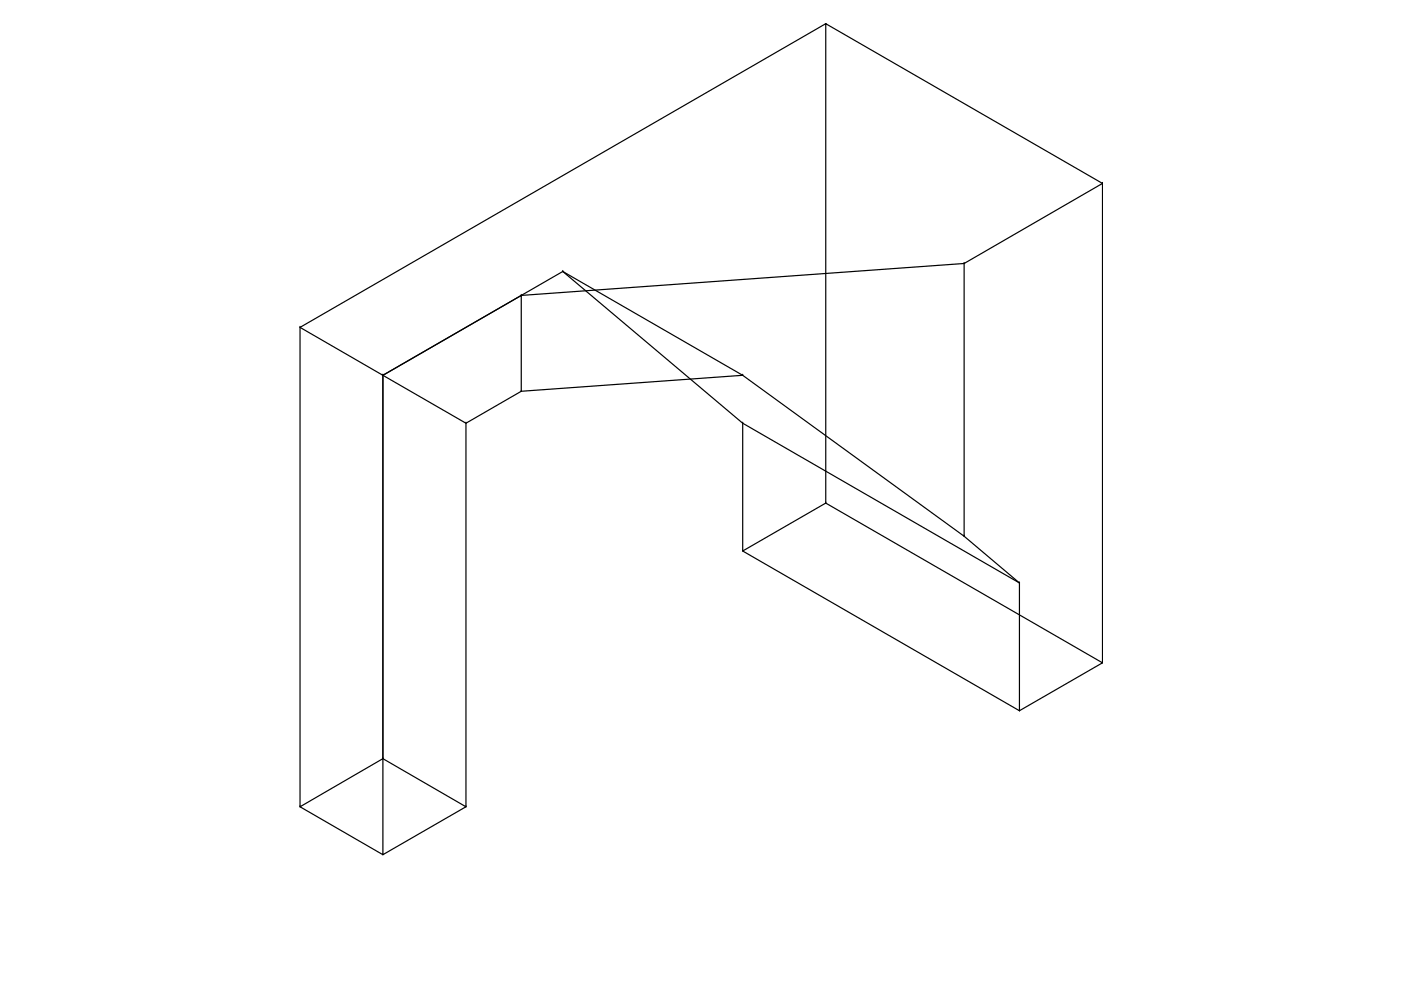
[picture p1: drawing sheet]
<svg xmlns="http://www.w3.org/2000/svg" width="297mm" height="210mm" viewBox="0 0 297 210" stroke-linecap="round" stroke-linejoin="round" font-family="sans-serif">
<!-- layer: 0 -->
<g fill="none" stroke="#000" stroke-width=".25">
<path d="M175.1 5l-111.5 64.4v101.7M175.1 5h.1M233.8 38.9l-58.7-33.9v101.7M233.8 38.9h.1M119.3 57.6h.1M119.3 57.6l38.2 22M204.4 55.9l29.4-17v101.6M204.4 55.9h.1M63.6 69.4l17.6 10.2v101.6M63.6 69.4h.1M81.2 79.6l29.3-17v20.4l-11.7 6.7v81.4M81.2 79.6l38.1-22 38.2 32.1v27.1"/>
<path d="M81.2 79.6h.1M81.2 79.6l17.6 10.1M81.2 79.6v81.3M110.5 62.6l93.9-6.7v57.8l-46.9-34.1-47 3.4M110.5 62.6h.1M157.5 79.6h.1M98.8 89.7h.1M110.5 83h.1M157.5 89.7h.1M157.5 89.7l58.6 33.9M157.5 116.8l17.6-10.1 58.7 33.8-17.7 10.2zM157.5 116.8h.1"/>
<path d="M175.1 106.7h.1M204.4 113.7h.1M204.4 113.7l11.7 9.9M216.1 123.6h.1M216.1 123.6v27.1M216.1 150.7h.1M233.8 140.5h.1M63.6 171.1l17.6-10.2 17.6 10.2-17.6 10.1zM63.6 171.1h.1M81.2 160.9h.1M98.8 171.1h.1M81.2 181.2h.1"/>
</g>
</svg>
